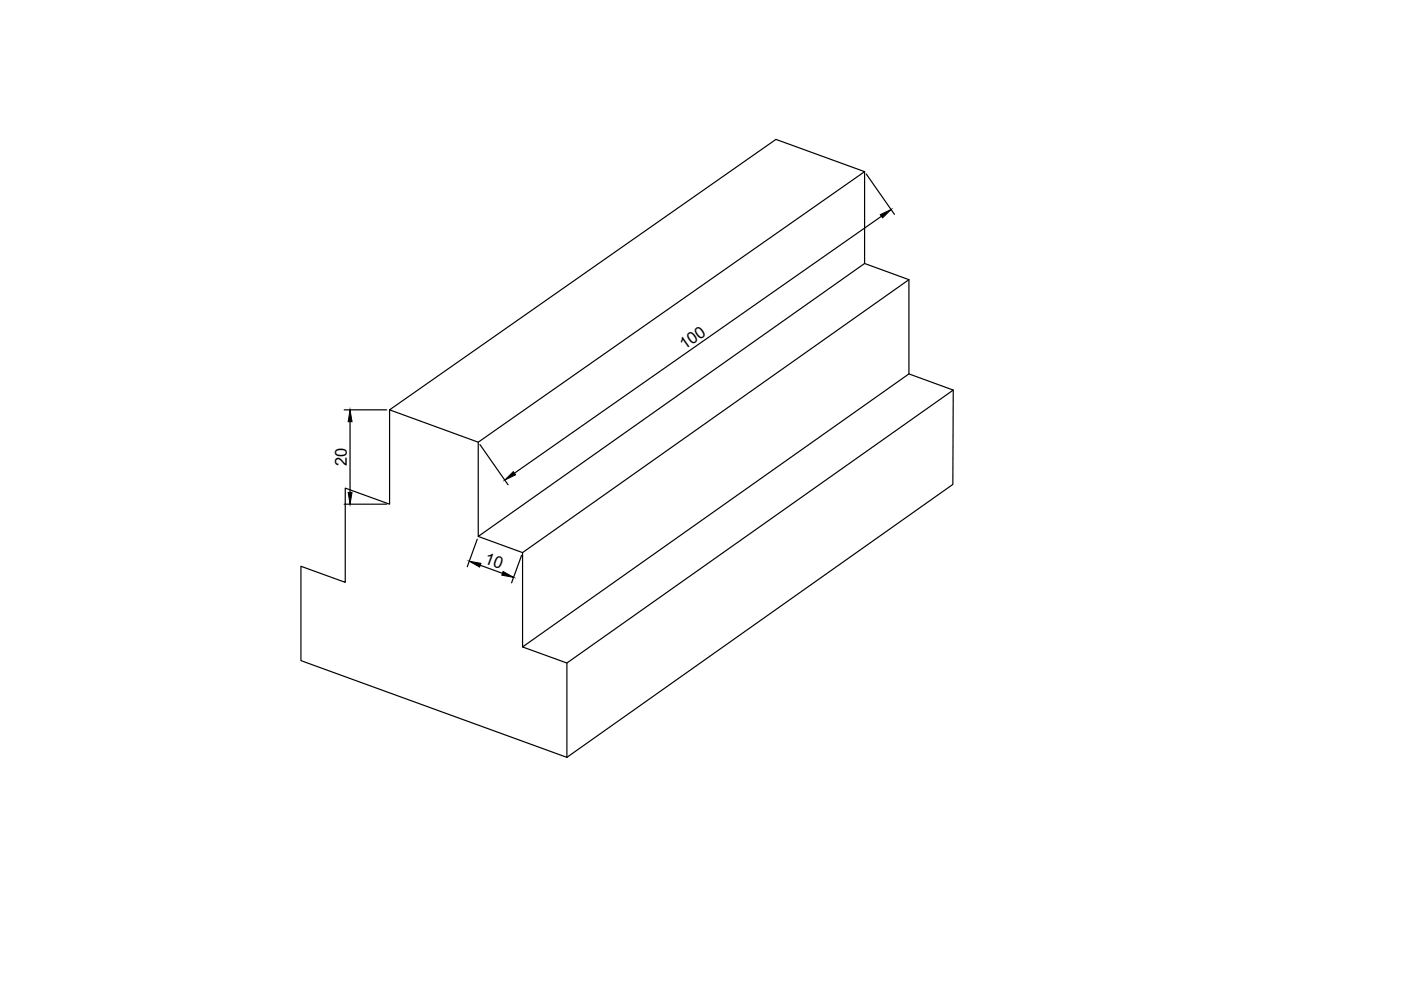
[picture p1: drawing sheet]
<svg xmlns="http://www.w3.org/2000/svg" width="297mm" height="210mm" viewBox="0 0 297 210" stroke-linecap="round" stroke-linejoin="round" font-family="sans-serif">
<defs><g id="words">
<g font-size="3.5">
<text x="145.1" y="74.3" transform="rotate(-35 145.1 74.3)">100</text>
<text x="73.6" y="98.8" transform="rotate(-90 73.6 98.8)">20</text>
<text x="102.5" y="119.4" transform="rotate(20 102.5 119.4)">10</text>
</g>
</g></defs>
<!-- layer: 0 -->
<g fill="none" stroke="#000" stroke-width=".25">
<path d="M183.3 36.4v19.5l-81.9 57.8v-19.9M183.7 36.9l5.9 8.6M183.3 55.9l9.4 3.4M186.9 45.9l-77.8 54.4M192.7 59.3l-81.9 57.9-9.4-3.5M192.7 59.3v20l-81.9 57.9 9.4 3.4M192.7 79.3l9.4 3.4-81.9 57.9v20M73 86.9h9M74.2 89.4v15M82.6 86.9l81.9-57.3 18.8 6.8-81.9 57.4zM82.6 86.9v20l-9.4-3.4v20l-9.4-3.4v20l56.4 20.5M101.8 94.3l5.9 8.5"/>
<path d="M202.1 82.7l-.1 20-81.8 57.9M73 106.9h9M101.2 114.3l-2.1 5.9M101.8 119.9l4.7 1.7M110.6 117.8l-2.1 5.8M110.8 117.2v20"/>
</g>
<path d="M186.6 45.5l2.3-1.1-1.8 1.8zM74.2 86.9l.4 2.5h-.8zM107 101.8l1.8-1.8 .5 .7zM73.8 104.4h.8l-.4 2.5zM99.5 119l2.5 .5-.3 .7zM106.7 121.2l2.2 1.2-2.5-.5z" fill="#000" stroke="#000" stroke-width=".21"/>
<use href="#words"/>
</svg>
